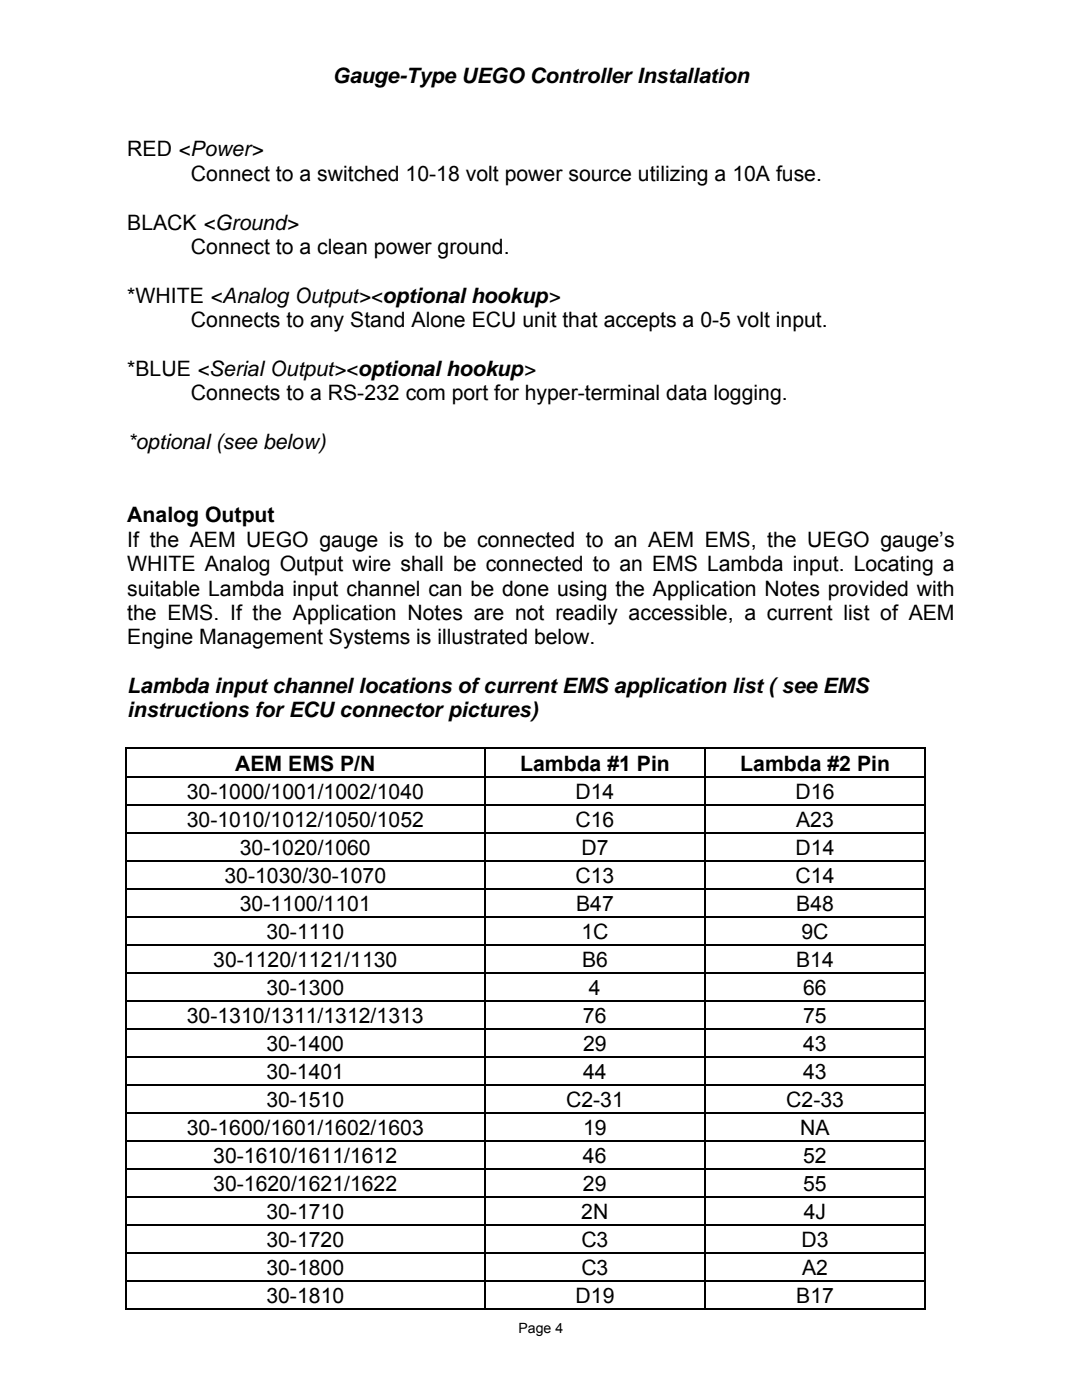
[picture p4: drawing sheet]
<svg xmlns="http://www.w3.org/2000/svg" width="216mm" height="279mm" viewBox="0 0 216 279" stroke-linecap="round" stroke-linejoin="round" font-family="sans-serif">
<defs><g id="words">
<g font-size="4.2">
<text x="66.4" y="16.6">Gauge-Type UEGO Controller Installation</text>
<text x="25.4" y="31.2">RED &lt;Power&gt;</text>
<text x="38.1" y="36.1">Connect to a switched 10-18 volt power source utilizing a 10A fuse.</text>
<text x="25.4" y="45.8">BLACK &lt;Ground&gt;</text>
<text x="38.1" y="50.7">Connect to a clean power ground.</text>
<text x="25.4" y="60.4">*WHITE &lt;Analog Output&gt;&lt;optional hookup&gt;</text>
<text x="38.1" y="65.3">Connects to any Stand Alone ECU unit that accepts a 0-5 volt input.</text>
<text x="25.4" y="75">*BLUE &lt;Serial Output&gt;&lt;optional hookup&gt;</text>
<text x="38.1" y="79.9">Connects to a RS-232 com port for hyper-terminal data logging.</text>
<text x="25.4" y="89.7">*optional (see below)</text>
<text x="25.4" y="104.3">Analog Output</text>
<text x="25.4" y="109.1">If the AEM UEGO gauge is to be connected to an AEM EMS, the UEGO gauge’s</text>
<text x="25.4" y="114">WHITE Analog Output wire shall be connected to an EMS Lambda input. Locating a</text>
<text x="25.4" y="118.9">suitable Lambda input channel can be done using the Application Notes provided with</text>
<text x="25.4" y="123.7">the EMS. If the Application Notes are not readily accessible, a current list of AEM</text>
<text x="25.4" y="128.6">Engine Management Systems is illustrated below.</text>
<text x="25.4" y="138.3">Lambda input channel locations of current EMS application list ( see EMS</text>
<text x="25.4" y="143.2">instructions for ECU connector pictures)</text>
<text x="46.9" y="153.9">AEM EMS P/N</text>
<text x="103.8" y="153.9">Lambda #1 Pin</text>
<text x="147.7" y="153.9">Lambda #2 Pin</text>
<text x="37.3" y="159.5">30-1000/1001/1002/1040</text>
<text x="114.8" y="159.5">D14</text>
<text x="158.8" y="159.5">D16</text>
<text x="37.3" y="165.1">30-1010/1012/1050/1052</text>
<text x="114.8" y="165.1">C16</text>
<text x="158.9" y="165.1">A23</text>
<text x="47.9" y="170.7">30-1020/1060</text>
<text x="116" y="170.7">D7</text>
<text x="158.8" y="170.7">D14</text>
<text x="44.8" y="176.3">30-1030/30-1070</text>
<text x="114.8" y="176.3">C13</text>
<text x="158.8" y="176.3">C14</text>
<text x="47.9" y="181.9">30-1100/1101</text>
<text x="115" y="181.9">B47</text>
<text x="158.9" y="181.9">B48</text>
<text x="53.1" y="187.5">30-1110</text>
<text x="116" y="187.5">1C</text>
<text x="159.9" y="187.5">9C</text>
<text x="42.6" y="193">30-1120/1121/1130</text>
<text x="116.1" y="193">B6</text>
<text x="158.9" y="193">B14</text>
<text x="53.1" y="198.6">30-1300</text>
<text x="117.5" y="198.6">4</text>
<text x="160.3" y="198.6">66</text>
<text x="37.3" y="204.2">30-1310/1311/1312/1313</text>
<text x="53.1" y="209.8">30-1400</text>
<text x="116.3" y="204.2">76</text>
<text x="116.3" y="209.8">29</text>
<text x="160.2" y="204.2">75</text>
<text x="160.3" y="209.8">43</text>
<text x="53.1" y="215.4">30-1401</text>
<text x="116.3" y="215.4">44</text>
<text x="160.3" y="215.4">43</text>
<text x="53.1" y="221">30-1510</text>
<text x="113" y="221">C2-31</text>
<text x="156.9" y="221">C2-33</text>
<text x="37.3" y="226.6">30-1600/1601/1602/1603</text>
<text x="116.3" y="226.6">19</text>
<text x="159.7" y="226.6">NA</text>
<text x="42.6" y="232.2">30-1610/1611/1612</text>
<text x="116.3" y="232.2">46</text>
<text x="160.2" y="232.2">52</text>
<text x="42.6" y="237.8">30-1620/1621/1622</text>
<text x="116.3" y="237.8">29</text>
<text x="160.2" y="237.8">55</text>
<text x="53.1" y="243.4">30-1710</text>
<text x="116" y="243.4">2N</text>
<text x="160.4" y="243.4">4J</text>
<text x="53.1" y="249">30-1720</text>
<text x="116" y="249">C3</text>
<text x="159.9" y="249">D3</text>
<text x="53.1" y="254.6">30-1800</text>
<text x="116" y="254.6">C3</text>
<text x="160" y="254.6">A2</text>
<text x="53.1" y="260.1">30-1810</text>
<text x="114.8" y="260.1">D19</text>
<text x="158.9" y="260.1">B17</text>
</g>
<text font-size="2.8" x="103.5" y="266.1">Page 4</text>
</g></defs>
<g fill="#000">
<path d="M25 149h.3v.4h-.3zM25 154.9h.3v.3h-.3zM96.6 149h.3v.4h-.3zM96.6 154.9h.3v.3h-.3zM140.5 149h.3v.4h-.3zM140.5 154.9h.3v.3h-.3zM184.4 149h.4v.4h-.4zM184.4 154.9h.4v.3h-.4zM25 160.4h.3v.4h-.3zM25 166h.3v.4h-.3zM25 171.6h.3v.4h-.3zM25 177.2h.3v.4h-.3z"/>
<path d="M96.6 160.4h.3v.4h-.3zM96.6 166h.3v.4h-.3zM96.6 171.6h.3v.4h-.3zM96.6 177.2h.3v.4h-.3zM140.5 160.4h.3v.4h-.3zM140.5 166h.3v.4h-.3zM140.5 171.6h.3v.4h-.3zM140.5 177.2h.3v.4h-.3zM184.4 160.4h.4v.4h-.4zM184.4 166h.4v.4h-.4zM184.4 171.6h.4v.4h-.4zM184.4 177.2h.4v.4h-.4z"/>
<path d="M25 182.8h.3v.4h-.3zM25 188.4h.3v.4h-.3zM25 194h.3v.4h-.3zM25 199.6h.3v.3h-.3zM96.6 182.8h.3v.4h-.3zM96.6 188.4h.3v.4h-.3zM96.6 194h.3v.4h-.3zM96.6 199.6h.3v.3h-.3zM140.5 182.8h.3v.4h-.3zM140.5 188.4h.3v.4h-.3zM140.5 194h.3v.4h-.3zM140.5 199.6h.3v.3h-.3z"/>
<path d="M184.4 182.8h.4v.4h-.4zM184.4 188.4h.4v.4h-.4zM184.4 194h.4v.4h-.4zM184.4 199.6h.4v.3h-.4zM25 205.2h.3v.3h-.3zM25 210.8h.3v.3h-.3zM25 216.4h.3v.3h-.3zM96.6 205.2h.3v.3h-.3zM96.6 210.8h.3v.3h-.3zM96.6 216.4h.3v.3h-.3zM140.5 205.2h.3v.3h-.3zM140.5 210.8h.3v.3h-.3z"/>
<path d="M140.5 216.4h.3v.3h-.3zM184.4 205.2h.4v.3h-.4zM184.4 210.8h.4v.3h-.4zM184.4 216.4h.4v.3h-.4zM25 222h.3v.3h-.3zM25 227.5h.3v.4h-.3zM25 233.1h.3v.4h-.3zM25 238.7h.3v.4h-.3zM96.6 222h.3v.3h-.3zM96.6 227.5h.3v.4h-.3zM96.6 233.1h.3v.4h-.3zM96.6 238.7h.3v.4h-.3z"/>
<path d="M140.5 222h.3v.3h-.3zM140.5 227.5h.3v.4h-.3zM140.5 233.1h.3v.4h-.3zM140.5 238.7h.3v.4h-.3zM184.4 222h.4v.3h-.4zM184.4 227.5h.4v.4h-.4zM184.4 233.1h.4v.4h-.4zM184.4 238.7h.4v.4h-.4zM25 244.3h.3v.4h-.3zM25 249.9h.3v.4h-.3zM25 255.5h.3v.4h-.3zM96.6 244.3h.3v.4h-.3z"/>
<path d="M96.6 249.9h.3v.4h-.3zM96.6 255.5h.3v.4h-.3zM140.5 244.3h.3v.4h-.3zM140.5 249.9h.3v.4h-.3zM140.5 255.5h.3v.4h-.3zM184.4 244.3h.4v.4h-.4zM184.4 249.9h.4v.4h-.4zM184.4 255.5h.4v.4h-.4zM184.4 261.1h.4v.3h-.4z"/>
</g>
<g fill="none" stroke="#000" stroke-width=".34">
<path d="M25 149.2h71.6M25.1 149.4v5.5M25.1 155.2v5.2M25.3 155h71.3M96.8 149.4v5.5M96.8 155.2v5.2M96.9 149.2h43.6M96.9 155h43.6M140.7 149.4v5.5M140.7 155.2v5.2M140.8 149.2h43.6M140.8 155h43.6"/>
<path d="M184.6 149.4v5.5M184.6 155.2v5.2M25.1 160.8v5.2M25.1 166.4v5.2M25.1 172v5.2M25.1 177.6v5.2M25.3 160.6h71.3M25.3 166.2h71.3M25.3 171.8h71.3M25.3 177.4h71.3M96.8 160.8v5.2M96.8 166.4v5.2"/>
<path d="M96.8 172v5.2M96.8 177.6v5.2M96.9 160.6h43.6M96.9 166.2h43.6M96.9 171.8h43.6M96.9 177.4h43.6M140.7 160.8v5.2M140.7 166.4v5.2M140.7 172v5.2M140.7 177.6v5.2M140.8 160.6h43.6M140.8 166.2h43.6"/>
<path d="M140.8 171.8h43.6M140.8 177.4h43.6M184.6 160.8v5.2M184.6 166.4v5.2M184.6 172v5.2M184.6 177.6v5.2M25.1 183.2v5.2M25.1 188.8v5.2M25.1 194.4v5.2M25.1 199.9v5.3M25.3 183h71.3M25.3 188.6h71.3"/>
<path d="M25.3 194.2h71.3M25.3 199.7h71.3M96.8 183.2v5.2M96.8 188.8v5.2M96.8 194.4v5.2M96.8 199.9v5.3M96.9 183h43.6M96.9 188.6h43.6M96.9 194.2h43.6M96.9 199.7h43.6M140.7 183.2v5.2M140.7 188.8v5.2"/>
<path d="M140.7 194.4v5.2M140.7 199.9v5.3M140.8 183h43.6M140.8 188.6h43.6M140.8 194.2h43.6M140.8 199.7h43.6M184.6 183.2v5.2M184.6 188.8v5.2M184.6 194.4v5.2M184.6 199.9v5.3M25.1 205.5v5.3M25.1 211.1v5.3"/>
<path d="M25.1 216.7v5.3M25.3 205.3h71.3M25.3 210.9h71.3M25.3 216.5h71.3M96.8 205.5v5.3M96.8 211.1v5.3M96.8 216.7v5.3M96.9 205.3h43.6M96.9 210.9h43.6M96.9 216.5h43.6M140.7 205.5v5.3M140.7 211.1v5.3"/>
<path d="M140.7 216.7v5.3M140.8 205.3h43.6M140.8 210.9h43.6M140.8 216.5h43.6M184.6 205.5v5.3M184.6 211.1v5.3M184.6 216.7v5.3M25.1 222.3v5.2M25.1 227.9v5.2M25.1 233.5v5.2M25.1 239.1v5.2M25.3 222.1h71.3"/>
<path d="M25.3 227.7h71.3M25.3 233.3h71.3M25.3 238.9h71.3M96.8 222.3v5.2M96.8 227.9v5.2M96.8 233.5v5.2M96.8 239.1v5.2M96.9 222.1h43.6M96.9 227.7h43.6M96.9 233.3h43.6M96.9 238.9h43.6M140.7 222.3v5.2"/>
<path d="M140.7 227.9v5.2M140.7 233.5v5.2M140.7 239.1v5.2M140.8 222.1h43.6M140.8 227.7h43.6M140.8 233.3h43.6M140.8 238.9h43.6M184.6 222.3v5.2M184.6 227.9v5.2M184.6 233.5v5.2M184.6 239.1v5.2M25.1 244.7v5.2"/>
<path d="M25.1 250.3v5.2M25.1 255.9v5.5M25.3 244.5h71.3M25.3 250.1h71.3M25.3 255.7h71.3M96.8 244.7v5.2M96.8 250.3v5.2M96.8 255.9v5.5M96.9 244.5h43.6M96.9 250.1h43.6M96.9 255.7h43.6M140.7 244.7v5.2"/>
<path d="M140.7 250.3v5.2M140.7 255.9v5.5M140.8 244.5h43.6M140.8 250.1h43.6M140.8 255.7h43.6M184.6 244.7v5.2M184.6 250.3v5.2M184.6 255.9v5.5M25 261.3h71.6M96.9 261.3h43.6M140.8 261.3h43.6"/>
</g>
<use href="#words"/>
</svg>
